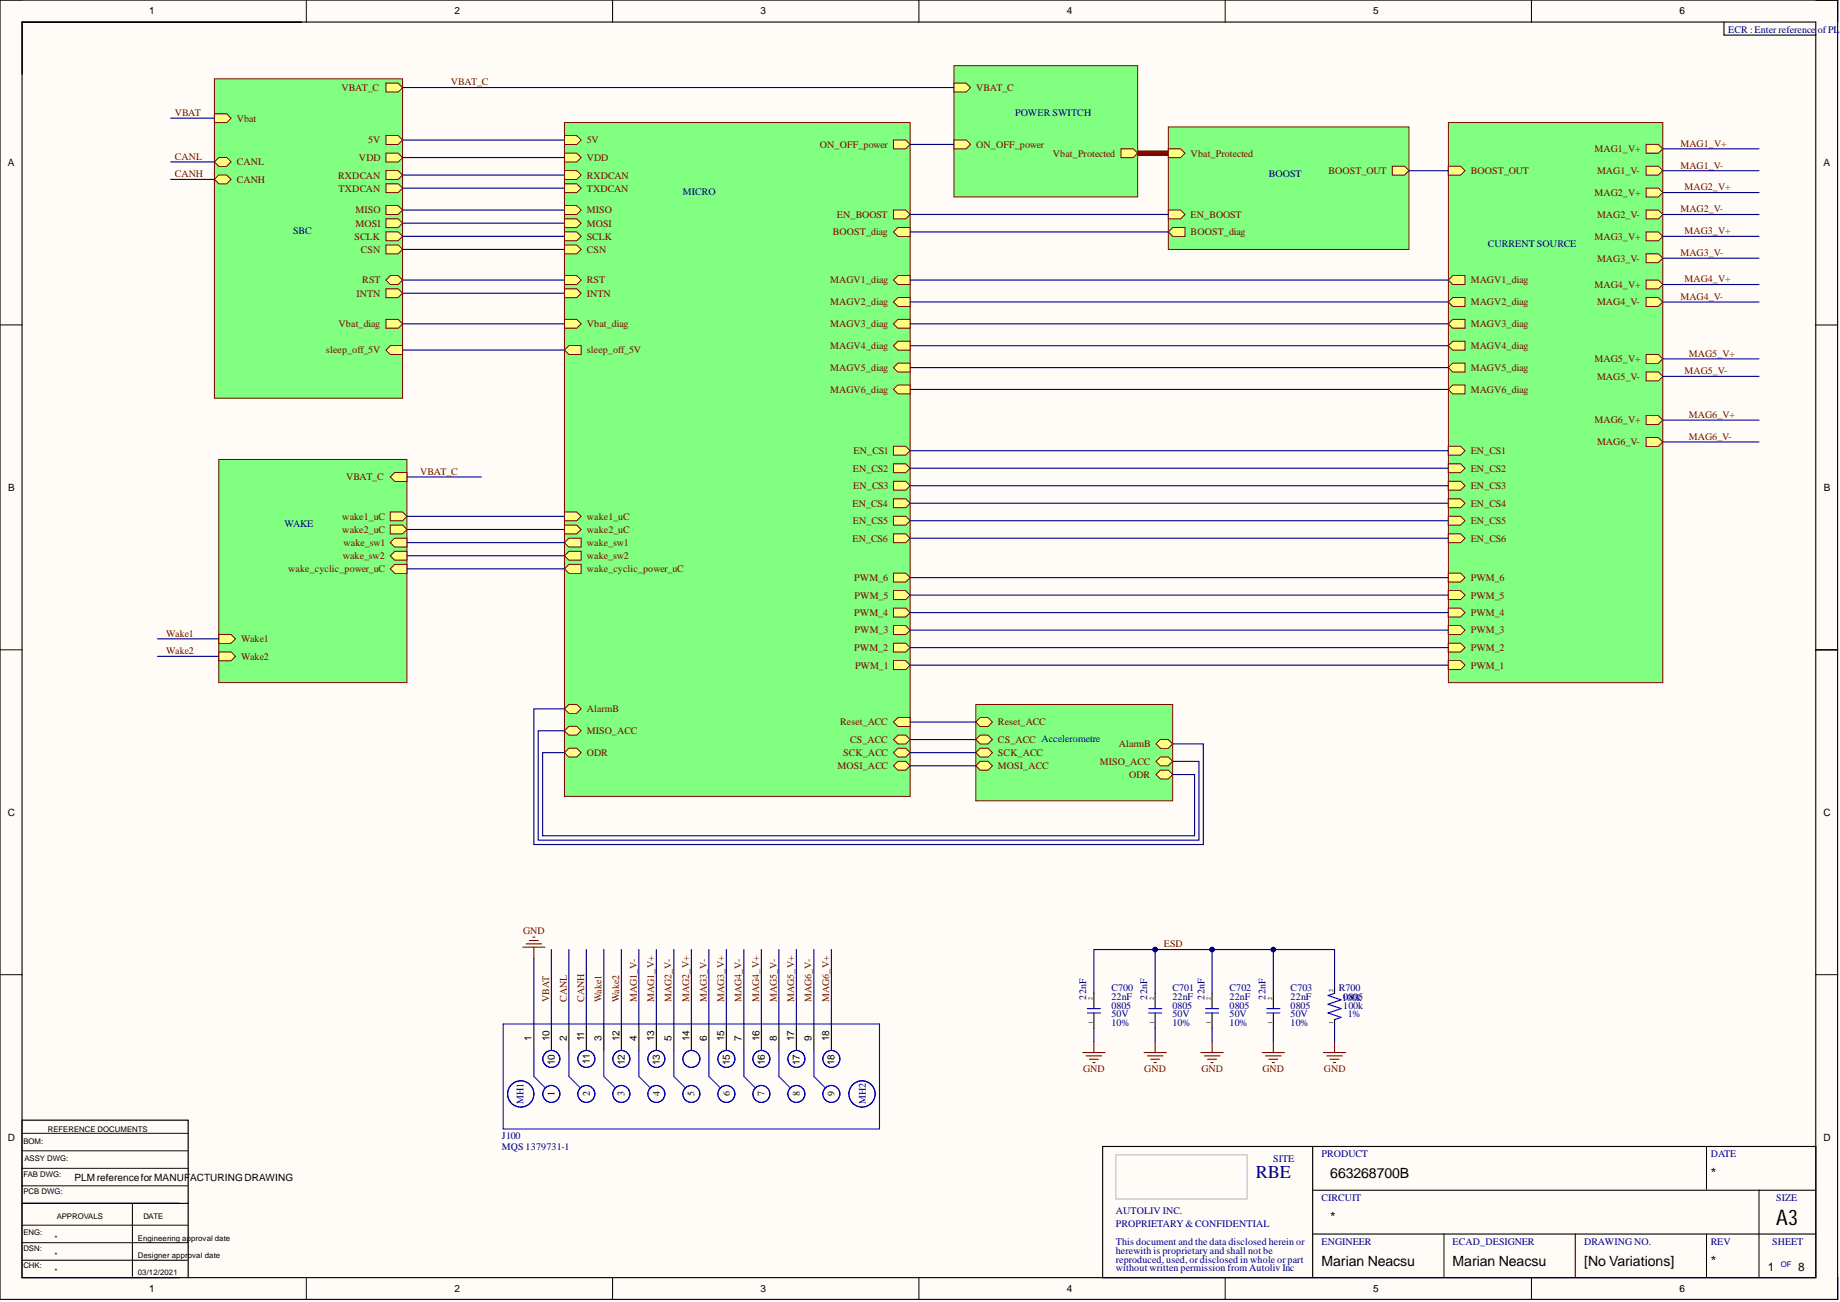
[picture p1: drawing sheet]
<svg xmlns="http://www.w3.org/2000/svg" width="420mm" height="297mm" viewBox="0 0 420 297" stroke-linecap="round" stroke-linejoin="round" font-family="sans-serif">
<defs><g id="words">
<text font-size="4.9" x="405.3" y="279.5">A3</text>
<text font-size="4.1" fill="#000080" x="286.5" y="268.7">RBE</text>
<g font-size="3.2">
<text x="303.5" y="268.9">663268700B</text>
<text x="390.3" y="268.9">*</text>
<text x="303.5" y="278.8">*</text>
<text x="301.5" y="288.8">Marian Neacsu</text>
<text x="331.4" y="288.8">Marian Neacsu</text>
<text x="361.4" y="288.8">[No Variations]</text>
<text x="390.3" y="288.8">*</text>
</g>
<g font-size="2.7">
<text x="403.3" y="289.9">1</text>
<text x="410.3" y="289.9">8</text>
</g>
<g font-size="2.3">
<text x="34.1" y="3.3">1</text>
<text x="103.7" y="3.3">2</text>
<text x="173.5" y="3.3">3</text>
<text x="243.4" y="3.3">4</text>
<text x="313.3" y="3.3">5</text>
<text x="383.2" y="3.3">6</text>
<text x="1.8" y="37.9">A</text>
<text x="416" y="37.9">A</text>
<text x="1.9" y="112">B</text>
<text x="416.1" y="112">B</text>
<text x="1.8" y="186.1">C</text>
<text x="416" y="186.1">C</text>
<text x="121.3" y="237.6" transform="rotate(-90 121.3 237.6)">1</text>
<text x="125.3" y="237.6" transform="rotate(-90 125.3 237.6)">10</text>
<text x="129.3" y="237.6" transform="rotate(-90 129.3 237.6)">2</text>
<text x="133.3" y="237.6" transform="rotate(-90 133.3 237.6)">11</text>
<text x="137.3" y="237.6" transform="rotate(-90 137.3 237.6)">3</text>
<text x="141.3" y="237.6" transform="rotate(-90 141.3 237.6)">12</text>
<text x="145.3" y="237.6" transform="rotate(-90 145.3 237.6)">4</text>
<text x="149.3" y="237.6" transform="rotate(-90 149.3 237.6)">13</text>
<text x="153.2" y="237.6" transform="rotate(-90 153.2 237.6)">5</text>
<text x="157.3" y="237.6" transform="rotate(-90 157.3 237.6)">14</text>
<text x="161.3" y="237.6" transform="rotate(-90 161.3 237.6)">6</text>
<text x="165.2" y="237.6" transform="rotate(-90 165.2 237.6)">15</text>
<text x="169.2" y="237.6" transform="rotate(-90 169.2 237.6)">7</text>
<text x="173.3" y="237.6" transform="rotate(-90 173.3 237.6)">16</text>
<text x="177.2" y="237.6" transform="rotate(-90 177.2 237.6)">8</text>
<text x="181.2" y="237.6" transform="rotate(-90 181.2 237.6)">17</text>
<text x="185.2" y="237.6" transform="rotate(-90 185.2 237.6)">9</text>
<text x="189.2" y="237.6" transform="rotate(-90 189.2 237.6)">18</text>
<text x="126.6" y="243" transform="rotate(-90 126.6 243)">10</text>
<text x="134.6" y="242.7" transform="rotate(-90 134.6 242.7)">11</text>
<text x="142.6" y="243" transform="rotate(-90 142.6 243)">12</text>
<text x="150.5" y="243" transform="rotate(-90 150.5 243)">13</text>
<text x="166.5" y="243" transform="rotate(-90 166.5 243)">15</text>
<text x="174.5" y="243" transform="rotate(-90 174.5 243)">16</text>
<text x="182.5" y="243" transform="rotate(-90 182.5 243)">17</text>
<text x="190.4" y="243" transform="rotate(-90 190.4 243)">18</text>
<text x="126.5" y="250" transform="rotate(-90 126.5 250)">1</text>
<text x="134.6" y="250.1" transform="rotate(-90 134.6 250.1)">2</text>
<text x="142.5" y="250.1" transform="rotate(-90 142.5 250.1)">3</text>
<text x="150.5" y="250.1" transform="rotate(-90 150.5 250.1)">4</text>
<text x="158.5" y="250.1" transform="rotate(-90 158.5 250.1)">5</text>
<text x="166.5" y="250.1" transform="rotate(-90 166.5 250.1)">6</text>
<text x="174.5" y="250.1" transform="rotate(-90 174.5 250.1)">7</text>
<text x="182.5" y="250.1" transform="rotate(-90 182.5 250.1)">8</text>
<text x="190.4" y="250.1" transform="rotate(-90 190.4 250.1)">9</text>
<text x="1.8" y="260.2">D</text>
<text x="416" y="260.2">D</text>
<text x="17" y="269.5">PLMreferencefor MANUF</text>
<text x="43.4" y="269.5">ACTURINGDRAWING</text>
<text x="34.1" y="294.7">1</text>
<text x="103.7" y="294.7">2</text>
<text x="173.5" y="294.7">3</text>
<text x="243.4" y="294.7">4</text>
<text x="313.3" y="294.7">5</text>
<text x="383.2" y="294.7">6</text>
</g>
<g font-size="2.3" fill="#000080">
<text x="394.3" y="7.5">ECR :Enter reference</text>
<text x="414.7" y="7.5">ofPL</text>
<text x="419.7" y="7.5">M</text>
<text x="231.6" y="26.5">POWER SWITCH</text>
<text x="289.5" y="40.5">BOOST</text>
<text x="155.8" y="44.5">MICRO</text>
<text x="66.9" y="53.4">SBC</text>
<text x="339.4" y="56.4">CURRENT SOURCE</text>
<text x="64.9" y="120.3">WAKE</text>
<text x="253.6" y="226.1">C700</text>
<text x="267.5" y="226.1">C701</text>
<text x="280.5" y="226.1">C702</text>
<text x="294.5" y="226.1">C703</text>
<text x="305.5" y="226.1">R700</text>
<text x="247.8" y="228" transform="rotate(-90 247.8 228)">22nF</text>
<text x="253.6" y="228.1">22nF</text>
<text x="253.6" y="230.1">0805</text>
<text x="253.6" y="232.1">50V</text>
<text x="261.8" y="228" transform="rotate(-90 261.8 228)">22nF</text>
<text x="267.5" y="228.1">22nF</text>
<text x="267.5" y="230.1">0805</text>
<text x="267.5" y="232.1">50V</text>
<text x="274.8" y="228" transform="rotate(-90 274.8 228)">22nF</text>
<text x="280.5" y="228.1">22nF</text>
<text x="280.5" y="230.1">0805</text>
<text x="280.5" y="232.1">50V</text>
<text x="288.7" y="228" transform="rotate(-90 288.7 228)">22nF</text>
<text x="294.5" y="228.1">22nF</text>
<text x="294.5" y="230.1">0805</text>
<text x="294.5" y="232.1">50V</text>
<text x="306.2" y="228.4">100800k5</text>
<text x="306.5" y="230.1">100k</text>
<text x="307.5" y="232.1">1%</text>
<text x="253.6" y="234.1">10%</text>
<text x="267.5" y="234.1">10%</text>
<text x="280.5" y="234.1">10%</text>
<text x="294.5" y="234.1">10%</text>
<text x="119.4" y="251.9" transform="rotate(-90 119.4 251.9)">MH1</text>
<text x="197.5" y="251.9" transform="rotate(-90 197.5 251.9)">MH2</text>
<text x="114.5" y="262.4">MQS 1379731-1</text>
<text x="114.5" y="259.9">J100</text>
<text x="290.5" y="265">SITE</text>
<text x="301.5" y="264">PRODUCT</text>
<text x="390.3" y="264">DATE</text>
<text x="301.5" y="274">CIRCUIT</text>
<text x="405.3" y="274">SIZE</text>
<text x="254.6" y="277">AUTOLIV INC.</text>
<text x="254.6" y="280">PROPRIETARY&amp; CONFIDENTIAL</text>
<text x="254.6" y="284">This document and the data disclosed herein or</text>
<text x="254.6" y="286">herewith is proprietary and shall not be</text>
<text x="301.5" y="284">ENGINEER</text>
<text x="331.4" y="284">ECAD_DESIGNER</text>
<text x="361.4" y="284">DRAWINGNO.</text>
<text x="390.3" y="284">REV</text>
<text x="404.3" y="284">SHEET</text>
<text x="254.6" y="288">reproduced, used, or disclosed in whole or part</text>
<text x="254.6" y="290">without written permission from Autoliv Inc</text>
</g>
<g font-size="2.3" fill="#800000">
<text x="77.9" y="20.7">VBAT_C</text>
<text x="102.9" y="19.4">VBAT_C</text>
<text x="222.7" y="20.7">VBAT_C</text>
<text x="39.9" y="26.5">VBAT</text>
<text x="54" y="27.7">Vbat</text>
<text x="84" y="32.7">5V</text>
<text x="133.9" y="32.7">5V</text>
<text x="187" y="33.7">ON_OFF_power</text>
<text x="222.7" y="33.7">ON_OFF_power</text>
<text x="240.2" y="35.8">Vbat_Protected</text>
<text x="271.6" y="35.8">Vbat_Protected</text>
<text x="363.8" y="34.7">MAG1_V+</text>
<text x="383.4" y="33.5">MAG1_V+</text>
<text x="39.9" y="36.4">CANL</text>
<text x="39.9" y="40.5">CANH</text>
<text x="54" y="41.8">CANH</text>
<text x="54" y="37.7">CANL</text>
<text x="77.2" y="40.7">RXDCAN</text>
<text x="81.9" y="36.7">VDD</text>
<text x="133.9" y="36.7">VDD</text>
<text x="133.9" y="40.7">RXDCAN</text>
<text x="303.1" y="39.7">BOOST_OUT</text>
<text x="335.5" y="39.7">BOOST_OUT</text>
<text x="364.4" y="39.7">MAG1_V-</text>
<text x="383.4" y="38.5">MAG1_V-</text>
<text x="77.3" y="43.7">TXDCAN</text>
<text x="133.9" y="43.7">TXDCAN</text>
<text x="363.8" y="44.7">MAG2_V+</text>
<text x="384.3" y="43.4">MAG2_V+</text>
<text x="81.1" y="48.7">MISO</text>
<text x="81.1" y="51.7">MOSI</text>
<text x="133.9" y="48.7">MISO</text>
<text x="133.9" y="51.7">MOSI</text>
<text x="190" y="53.7">BOOST_diag</text>
<text x="190.9" y="49.7">EN_BOOST</text>
<text x="271.6" y="49.7">EN_BOOST</text>
<text x="271.6" y="53.7">BOOST_diag</text>
<text x="364.4" y="49.7">MAG2_V-</text>
<text x="383.4" y="48.4">MAG2_V-</text>
<text x="384.3" y="53.4">MAG3_V+</text>
<text x="80.9" y="54.7">SCLK</text>
<text x="82.3" y="57.6">CSN</text>
<text x="133.9" y="54.7">SCLK</text>
<text x="133.9" y="57.6">CSN</text>
<text x="363.8" y="54.7">MAG3_V+</text>
<text x="364.4" y="59.7">MAG3_V-</text>
<text x="383.4" y="58.4">MAG3_V-</text>
<text x="82.7" y="64.7">RST</text>
<text x="133.9" y="64.7">RST</text>
<text x="189.4" y="64.7">MAGV1_diag</text>
<text x="335.5" y="64.7">MAGV1_diag</text>
<text x="363.8" y="65.7">MAG4_V+</text>
<text x="384.3" y="64.4">MAG4_V+</text>
<text x="81.3" y="67.7">INTN</text>
<text x="133.9" y="67.7">INTN</text>
<text x="189.4" y="69.6">MAGV2_diag</text>
<text x="335.5" y="69.6">MAGV2_diag</text>
<text x="364.4" y="69.6">MAG4_V-</text>
<text x="383.4" y="68.4">MAG4_V-</text>
<text x="77.3" y="74.6">Vbat_diag</text>
<text x="133.9" y="74.6">Vbat_diag</text>
<text x="189.4" y="74.6">MAGV3_diag</text>
<text x="335.5" y="74.6">MAGV3_diag</text>
<text x="74.4" y="80.6">sleep_off_5V</text>
<text x="133.9" y="80.6">sleep_off_5V</text>
<text x="189.4" y="79.6">MAGV4_diag</text>
<text x="335.5" y="79.6">MAGV4_diag</text>
<text x="363.8" y="82.7">MAG5_V+</text>
<text x="385.3" y="81.4">MAG5_V+</text>
<text x="189.4" y="84.6">MAGV5_diag</text>
<text x="189.4" y="89.6">MAGV6_diag</text>
<text x="335.5" y="84.6">MAGV5_diag</text>
<text x="335.5" y="89.6">MAGV6_diag</text>
<text x="364.4" y="86.6">MAG5_V-</text>
<text x="384.3" y="85.4">MAG5_V-</text>
<text x="385.3" y="95.3">MAG6_V+</text>
<text x="363.8" y="96.6">MAG6_V+</text>
<text x="364.4" y="101.6">MAG6_V-</text>
<text x="385.3" y="100.3">MAG6_V-</text>
<text x="194.6" y="107.6">EN_CS2</text>
<text x="194.7" y="103.6">EN_CS1</text>
<text x="335.5" y="103.6">EN_CS1</text>
<text x="335.5" y="107.6">EN_CS2</text>
<text x="78.9" y="109.6">VBAT_C</text>
<text x="95.8" y="108.4">VBAT_C</text>
<text x="194.7" y="111.6">EN_CS3</text>
<text x="335.5" y="111.6">EN_CS3</text>
<text x="78.1" y="118.6">wake1_uC</text>
<text x="133.9" y="118.6">wake1_uC</text>
<text x="194.5" y="115.6">EN_CS4</text>
<text x="194.6" y="119.6">EN_CS5</text>
<text x="335.5" y="115.6">EN_CS4</text>
<text x="335.5" y="119.6">EN_CS5</text>
<text x="78.1" y="121.5">wake2_uC</text>
<text x="78.4" y="124.6">wake_sw1</text>
<text x="133.9" y="121.5">wake2_uC</text>
<text x="133.9" y="124.6">wake_sw1</text>
<text x="194.5" y="123.6">EN_CS6</text>
<text x="335.5" y="123.6">EN_CS6</text>
<text x="65.8" y="130.6">wake_cyclic_power_uC</text>
<text x="78.2" y="127.5">wake_sw2</text>
<text x="133.9" y="127.5">wake_sw2</text>
<text x="133.9" y="130.6">wake_cyclic_power_uC</text>
<text x="194.9" y="132.5">PWM_6</text>
<text x="195" y="136.6">PWM_5</text>
<text x="335.5" y="136.6">PWM_5</text>
<text x="335.5" y="132.5">PWM_6</text>
<text x="194.9" y="140.6">PWM_4</text>
<text x="335.5" y="140.6">PWM_4</text>
<text x="37.9" y="145.3">Wake1</text>
<text x="37.9" y="149.3">Wake2</text>
<text x="55" y="146.6">Wake1</text>
<text x="194.9" y="148.5">PWM_2</text>
<text x="195" y="144.5">PWM_3</text>
<text x="335.5" y="144.5">PWM_3</text>
<text x="335.5" y="148.5">PWM_2</text>
<text x="55" y="150.5">Wake2</text>
<text x="195.1" y="152.6">PWM_1</text>
<text x="335.5" y="152.6">PWM_1</text>
<text x="133.9" y="162.5">AlarmB</text>
<text x="133.9" y="167.5">MISO_ACC</text>
<text x="191.7" y="165.5">Reset_ACC</text>
<text x="227.7" y="165.5">Reset_ACC</text>
<text x="133.9" y="172.5">ODR</text>
<text x="192.4" y="172.5">SCK_ACC</text>
<text x="194" y="169.5">CS_ACC</text>
<text x="227.7" y="169.5">CS_ACC Accelerometre</text>
<text x="227.7" y="172.5">SCK_ACC</text>
<text x="255.3" y="170.5">AlarmB</text>
<text x="191.1" y="175.5">MOSI_ACC</text>
<text x="227.7" y="175.5">MOSI_ACC</text>
<text x="250.9" y="174.4">MISO_ACC</text>
<text x="257.6" y="177.5">ODR</text>
<text x="119.3" y="213.1">GND</text>
<text x="265.6" y="216.1">ESD</text>
<text x="125.3" y="228.6" transform="rotate(-90 125.3 228.6)">VBAT</text>
<text x="129.3" y="228.6" transform="rotate(-90 129.3 228.6)">CANL</text>
<text x="133.3" y="228.6" transform="rotate(-90 133.3 228.6)">CANH</text>
<text x="137.3" y="228.6" transform="rotate(-90 137.3 228.6)">Wake1</text>
<text x="141.2" y="228.6" transform="rotate(-90 141.2 228.6)">Wake2</text>
<text x="145.3" y="228.6" transform="rotate(-90 145.3 228.6)">MAG1_V-</text>
<text x="149.3" y="228.6" transform="rotate(-90 149.3 228.6)">MAG1_V+</text>
<text x="153.2" y="228.6" transform="rotate(-90 153.2 228.6)">MAG2_V-</text>
<text x="157.2" y="228.6" transform="rotate(-90 157.2 228.6)">MAG2_V+</text>
<text x="161.3" y="228.6" transform="rotate(-90 161.3 228.6)">MAG3_V-</text>
<text x="165.2" y="228.6" transform="rotate(-90 165.2 228.6)">MAG3_V+</text>
<text x="169.2" y="228.6" transform="rotate(-90 169.2 228.6)">MAG4_V-</text>
<text x="173.2" y="228.6" transform="rotate(-90 173.2 228.6)">MAG4_V+</text>
<text x="177.2" y="228.6" transform="rotate(-90 177.2 228.6)">MAG5_V-</text>
<text x="181.2" y="228.6" transform="rotate(-90 181.2 228.6)">MAG5_V+</text>
<text x="185.2" y="228.6" transform="rotate(-90 185.2 228.6)">MAG6_V-</text>
<text x="189.2" y="228.6" transform="rotate(-90 189.2 228.6)">MAG6_V+</text>
<text x="247.1" y="244.7">GND</text>
<text x="261.1" y="244.7">GND</text>
<text x="274.1" y="244.7">GND</text>
<text x="288" y="244.7">GND</text>
<text x="302.1" y="244.7">GND</text>
</g>
<g font-size="1.8">
<text x="5.3" y="261">BOM:</text>
<text x="10.9" y="258.2">REFERENCE DOCUMENTS</text>
<text x="5.3" y="268.6">FAB DWG:</text>
<text x="5.6" y="264.8">ASSY DWG:</text>
<text x="5.3" y="272.4">PCB DWG:</text>
<text x="5.3" y="281.7">ENG:</text>
<text x="12.9" y="278.1">APPROVALS</text>
<text x="32.7" y="278.1">DATE</text>
<text x="5.3" y="285.5">DSN:</text>
<text x="12.4" y="283.2">*</text>
<text x="12.4" y="287">*</text>
<text x="31.4" y="283.2">Engineering approval date</text>
<text x="31.4" y="287">Designer approval date</text>
<text x="5.3" y="289.3">CHK:</text>
<text x="12.4" y="290.6">*</text>
<text x="31.4" y="290.8">03/12/2021</text>
</g>
<text font-size="1.8" fill="#000080" x="406.3" y="289.1">OF</text>
<g font-size="1.4">
<text x="304.2" y="226.3" transform="rotate(-90 304.2 226.3)">2</text>
<text x="249.3" y="233.6" transform="rotate(-90 249.3 233.6)">1</text>
<text x="249.3" y="228.1" transform="rotate(-90 249.3 228.1)">2</text>
<text x="263.3" y="233.6" transform="rotate(-90 263.3 233.6)">1</text>
<text x="263.3" y="228.1" transform="rotate(-90 263.3 228.1)">2</text>
<text x="276.2" y="233.6" transform="rotate(-90 276.2 233.6)">1</text>
<text x="276.2" y="228.1" transform="rotate(-90 276.2 228.1)">2</text>
<text x="290.2" y="233.6" transform="rotate(-90 290.2 233.6)">1</text>
<text x="290.2" y="228.1" transform="rotate(-90 290.2 228.1)">2</text>
<text x="304.2" y="233.6" transform="rotate(-90 304.2 233.6)">1</text>
</g>
</g></defs>
<g fill="#fffcf8">
<path d="M0 0h419.3v296.5h-419.3z" fill-rule="evenodd"/>
<path d="M5.1 5.1h409.1v286.3h-409.1z" fill-rule="evenodd"/>
</g>
<g fill="none" stroke="#000" stroke-width=".23">
<path d="M0 0h5.1M69.9 0v5.1M139.8 0v5.1M209.7 0v5.1M279.5 0v5.1M349.4 0v5.1M414.2 0h5.1v5.1M0 74.1h5.1M414.2 74.1h5.1M0 148.3h5.1M414.2 148.3h5.1M0 222.4h5.1"/>
<path d="M414.2 222.4h5.1M5 258.6h37.9M5 279.5h37.9M5 262.6h37.9M5 270.5h37.9M5 266.5h37.9M30.2 274.7v16.5M389.3 261.6v9.7M401.3 271.5v20M5 283.5h37.9M5 287.5h37.9M69.9 291.4v5.1"/>
<path d="M139.8 291.4v5.1M209.7 291.4v5.1M279.5 291.4v5.1M329.4 281.5v10M349.4 291.4v5.1M359.4 281.5v10M389.3 281.5v9.8M419.3 291.4v5.1"/>
</g>
<path d="M259.6 34.9h7" fill="none" stroke="#980000" stroke-width="1.3"/>
<path d="M0 0h419.3v296.4h-419.3zM5 5.1h63.9M393.3 5v3h21M414.3 148.3h5M5 255.6h37.9v18.9h-37.9zM5 274.5h35.9M42.9 274.5v17M251.6 261.6h162.7v29.9h-162.7zM299.5 271.5h114.8M299.5 261.6v29.9M5 291.5h409.3v-286.5h-409.3v286.5h35.9M299.5 281.5h114.8" fill="none" stroke="#000" stroke-width=".25"/>
<path d="M254.6 263.5h29.9v10h-29.9z" fill="none" stroke="#b7b7b7" stroke-width=".23"/>
<path d="M128.8 28h78.9v153.7h-78.9z" fill-rule="evenodd" fill="#80ff80"/>
<path d="M128.8 28h78.9v153.7h-78.9z" fill="none" stroke="#800000" stroke-width=".23"/>
<path d="M203.9 63.9l1-1h2.8v2h-2.8z" fill-rule="evenodd" fill="#ffff80"/>
<path d="M203.9 63.9l1-1h2.8v2h-2.8z" fill="none" stroke="#800000" stroke-width=".23"/>
<path d="M203.9 68.9l1-1h2.8v2h-2.8z" fill-rule="evenodd" fill="#ffff80"/>
<path d="M203.9 68.9l1-1h2.8v2h-2.8z" fill="none" stroke="#800000" stroke-width=".23"/>
<path d="M203.9 73.9l1-1h2.8v2h-2.8z" fill-rule="evenodd" fill="#ffff80"/>
<path d="M203.9 73.9l1-1h2.8v2h-2.8z" fill="none" stroke="#800000" stroke-width=".23"/>
<path d="M203.9 78.9l1-1h2.8v2h-2.8z" fill-rule="evenodd" fill="#ffff80"/>
<path d="M203.9 78.9l1-1h2.8v2h-2.8z" fill="none" stroke="#800000" stroke-width=".23"/>
<path d="M203.9 168.7l1-1h1.7l1.1 1-1.1 1h-1.7z" fill-rule="evenodd" fill="#ffff80"/>
<path d="M203.9 168.7l1-1h1.7l1.1 1-1.1 1h-1.7z" fill="none" stroke="#800000" stroke-width=".23"/>
<path d="M203.9 171.7l1-1h1.7l1.1 1-1.1 1h-1.7z" fill-rule="evenodd" fill="#ffff80"/>
<path d="M203.9 171.7l1-1h1.7l1.1 1-1.1 1h-1.7z" fill="none" stroke="#800000" stroke-width=".23"/>
<path d="M203.9 174.7l1-1h1.7l1.1 1-1.1 1h-1.7z" fill-rule="evenodd" fill="#ffff80"/>
<path d="M203.9 174.7l1-1h1.7l1.1 1-1.1 1h-1.7z" fill="none" stroke="#800000" stroke-width=".23"/>
<path d="M128.8 161.7l1-1h1.8l1 1-1 1h-1.8z" fill-rule="evenodd" fill="#ffff80"/>
<path d="M128.8 161.7l1-1h1.8l1 1-1 1h-1.8z" fill="none" stroke="#800000" stroke-width=".23"/>
<path d="M128.8 166.7l1-1h1.8l1 1-1 1h-1.8z" fill-rule="evenodd" fill="#ffff80"/>
<path d="M128.8 166.7l1-1h1.8l1 1-1 1h-1.8z" fill="none" stroke="#800000" stroke-width=".23"/>
<path d="M128.8 171.7l1-1h1.8l1 1-1 1h-1.8z" fill-rule="evenodd" fill="#ffff80"/>
<path d="M128.8 171.7l1-1h1.8l1 1-1 1h-1.8z" fill="none" stroke="#800000" stroke-width=".23"/>
<path d="M203.9 142.7h2.7l1.1 1.1-1.1 1h-2.7z" fill-rule="evenodd" fill="#ffff80"/>
<path d="M203.9 142.7h2.7l1.1 1.1-1.1 1h-2.7z" fill="none" stroke="#800000" stroke-width=".23"/>
<path d="M203.9 146.7h2.7l1.1 1-1.1 1.1h-2.7z" fill-rule="evenodd" fill="#ffff80"/>
<path d="M203.9 146.7h2.7l1.1 1-1.1 1.1h-2.7z" fill="none" stroke="#800000" stroke-width=".23"/>
<path d="M203.9 150.7h2.7l1.1 1-1.1 1.1h-2.7z" fill-rule="evenodd" fill="#ffff80"/>
<path d="M203.9 150.7h2.7l1.1 1-1.1 1.1h-2.7z" fill="none" stroke="#800000" stroke-width=".23"/>
<path d="M203.9 121.8h2.7l1.1 1-1.1 1h-2.7z" fill-rule="evenodd" fill="#ffff80"/>
<path d="M203.9 121.8h2.7l1.1 1-1.1 1h-2.7z" fill="none" stroke="#800000" stroke-width=".23"/>
<path d="M203.9 83.9l1-1.1h2.8v2.1h-2.8z" fill-rule="evenodd" fill="#ffff80"/>
<path d="M203.9 83.9l1-1.1h2.8v2.1h-2.8z" fill="none" stroke="#800000" stroke-width=".23"/>
<path d="M203.9 88.9l1-1.1h2.8v2.1h-2.8z" fill-rule="evenodd" fill="#ffff80"/>
<path d="M203.9 88.9l1-1.1h2.8v2.1h-2.8z" fill="none" stroke="#800000" stroke-width=".23"/>
<path d="M203.9 47.9h2.7l1.1 1-1.1 1h-2.7z" fill-rule="evenodd" fill="#ffff80"/>
<path d="M203.9 47.9h2.7l1.1 1-1.1 1h-2.7z" fill="none" stroke="#800000" stroke-width=".23"/>
<path d="M203.9 138.7h2.7l1.1 1.1-1.1 1h-2.7z" fill-rule="evenodd" fill="#ffff80"/>
<path d="M203.9 138.7h2.7l1.1 1.1-1.1 1h-2.7z" fill="none" stroke="#800000" stroke-width=".23"/>
<path d="M203.9 134.8h2.7l1.1 1-1.1 1h-2.7z" fill-rule="evenodd" fill="#ffff80"/>
<path d="M203.9 134.8h2.7l1.1 1-1.1 1h-2.7z" fill="none" stroke="#800000" stroke-width=".23"/>
<path d="M203.9 130.8h2.7l1.1 1-1.1 1h-2.7z" fill-rule="evenodd" fill="#ffff80"/>
<path d="M203.9 130.8h2.7l1.1 1-1.1 1h-2.7z" fill="none" stroke="#800000" stroke-width=".23"/>
<path d="M203.9 117.8h2.7l1.1 1-1.1 1h-2.7z" fill-rule="evenodd" fill="#ffff80"/>
<path d="M203.9 117.8h2.7l1.1 1-1.1 1h-2.7z" fill="none" stroke="#800000" stroke-width=".23"/>
<path d="M203.9 113.8h2.7l1.1 1-1.1 1h-2.7z" fill-rule="evenodd" fill="#ffff80"/>
<path d="M203.9 113.8h2.7l1.1 1-1.1 1h-2.7z" fill="none" stroke="#800000" stroke-width=".23"/>
<path d="M203.9 109.8h2.7l1.1 1-1.1 1h-2.7z" fill-rule="evenodd" fill="#ffff80"/>
<path d="M203.9 109.8h2.7l1.1 1-1.1 1h-2.7z" fill="none" stroke="#800000" stroke-width=".23"/>
<path d="M203.9 105.8h2.7l1.1 1-1.1 1h-2.7z" fill-rule="evenodd" fill="#ffff80"/>
<path d="M203.9 105.8h2.7l1.1 1-1.1 1h-2.7z" fill="none" stroke="#800000" stroke-width=".23"/>
<path d="M203.9 101.8h2.7l1.1 1-1.1 1h-2.7z" fill-rule="evenodd" fill="#ffff80"/>
<path d="M203.9 101.8h2.7l1.1 1-1.1 1h-2.7z" fill="none" stroke="#800000" stroke-width=".23"/>
<path d="M203.9 52.9l1-1h2.8v2h-2.8z" fill-rule="evenodd" fill="#ffff80"/>
<path d="M203.9 52.9l1-1h2.8v2h-2.8z" fill="none" stroke="#800000" stroke-width=".23"/>
<path d="M203.9 31.9h2.7l1.1 1.1-1.1 1h-2.7z" fill-rule="evenodd" fill="#ffff80"/>
<path d="M203.9 31.9h2.7l1.1 1.1-1.1 1h-2.7z" fill="none" stroke="#800000" stroke-width=".23"/>
<path d="M128.8 79.9l1-1h2.8v2h-2.8z" fill-rule="evenodd" fill="#ffff80"/>
<path d="M128.8 79.9l1-1h2.8v2h-2.8z" fill="none" stroke="#800000" stroke-width=".23"/>
<path d="M128.8 72.9h2.8l1 1-1 1h-2.8z" fill-rule="evenodd" fill="#ffff80"/>
<path d="M128.8 72.9h2.8l1 1-1 1h-2.8z" fill="none" stroke="#800000" stroke-width=".23"/>
<path d="M128.8 65.9h2.8l1 1-1 1h-2.8z" fill-rule="evenodd" fill="#ffff80"/>
<path d="M128.8 65.9h2.8l1 1-1 1h-2.8z" fill="none" stroke="#800000" stroke-width=".23"/>
<path d="M128.8 116.8h2.8l1 1-1 1h-2.8z" fill-rule="evenodd" fill="#ffff80"/>
<path d="M128.8 116.8h2.8l1 1-1 1h-2.8z" fill="none" stroke="#800000" stroke-width=".23"/>
<path d="M128.8 119.8h2.8l1 1-1 1h-2.8z" fill-rule="evenodd" fill="#ffff80"/>
<path d="M128.8 119.8h2.8l1 1-1 1h-2.8z" fill="none" stroke="#800000" stroke-width=".23"/>
<path d="M128.8 123.8l1-1h2.8v2h-2.8z" fill-rule="evenodd" fill="#ffff80"/>
<path d="M128.8 123.8l1-1h2.8v2h-2.8z" fill="none" stroke="#800000" stroke-width=".23"/>
<path d="M128.8 126.8l1-1h2.8v2h-2.8z" fill-rule="evenodd" fill="#ffff80"/>
<path d="M128.8 126.8l1-1h2.8v2h-2.8z" fill="none" stroke="#800000" stroke-width=".23"/>
<path d="M128.8 129.8l1-1h2.8v2h-2.8z" fill-rule="evenodd" fill="#ffff80"/>
<path d="M128.8 129.8l1-1h2.8v2h-2.8z" fill="none" stroke="#800000" stroke-width=".23"/>
<path d="M128.8 30.9h2.8l1 1-1 1.1h-2.8z" fill-rule="evenodd" fill="#ffff80"/>
<path d="M128.8 30.9h2.8l1 1-1 1.1h-2.8z" fill="none" stroke="#800000" stroke-width=".23"/>
<path d="M128.8 34.9h2.8l1 1-1 1.1h-2.8z" fill-rule="evenodd" fill="#ffff80"/>
<path d="M128.8 34.9h2.8l1 1-1 1.1h-2.8z" fill="none" stroke="#800000" stroke-width=".23"/>
<path d="M128.8 62.9h2.8l1 1-1 1h-2.8z" fill-rule="evenodd" fill="#ffff80"/>
<path d="M128.8 62.9h2.8l1 1-1 1h-2.8z" fill="none" stroke="#800000" stroke-width=".23"/>
<path d="M203.9 164.7l1-1h2.8v2h-2.8z" fill-rule="evenodd" fill="#ffff80"/>
<path d="M203.9 164.7l1-1h2.8v2h-2.8z" fill="none" stroke="#800000" stroke-width=".23"/>
<path d="M128.8 46.9h2.8l1 1-1 1h-2.8z" fill-rule="evenodd" fill="#ffff80"/>
<path d="M128.8 46.9h2.8l1 1-1 1h-2.8z" fill="none" stroke="#800000" stroke-width=".23"/>
<path d="M128.8 49.9h2.8l1 1-1 1h-2.8z" fill-rule="evenodd" fill="#ffff80"/>
<path d="M128.8 49.9h2.8l1 1-1 1h-2.8z" fill="none" stroke="#800000" stroke-width=".23"/>
<path d="M128.8 52.9h2.8l1 1-1 1h-2.8z" fill-rule="evenodd" fill="#ffff80"/>
<path d="M128.8 52.9h2.8l1 1-1 1h-2.8z" fill="none" stroke="#800000" stroke-width=".23"/>
<path d="M128.8 38.9h2.8l1 1-1 1.1h-2.8z" fill-rule="evenodd" fill="#ffff80"/>
<path d="M128.8 38.9h2.8l1 1-1 1.1h-2.8z" fill="none" stroke="#800000" stroke-width=".23"/>
<path d="M128.8 41.9h2.8l1 1-1 1h-2.8z" fill-rule="evenodd" fill="#ffff80"/>
<path d="M128.8 41.9h2.8l1 1-1 1h-2.8z" fill="none" stroke="#800000" stroke-width=".23"/>
<path d="M128.8 55.9h2.8l1 1-1 1h-2.8z" fill-rule="evenodd" fill="#ffff80"/>
<path d="M128.8 55.9h2.8l1 1-1 1h-2.8z" fill="none" stroke="#800000" stroke-width=".23"/>
<path d="M330.5 28h48.9v127.7h-48.9z" fill-rule="evenodd" fill="#80ff80"/>
<path d="M330.5 28h48.9v127.7h-48.9z" fill="none" stroke="#800000" stroke-width=".23"/>
<path d="M375.6 32.9h2.8l1 1.1-1 1h-2.8z" fill-rule="evenodd" fill="#ffff80"/>
<path d="M375.6 32.9h2.8l1 1.1-1 1h-2.8z" fill="none" stroke="#800000" stroke-width=".23"/>
<path d="M375.6 42.9h2.8l1 1-1 1h-2.8z" fill-rule="evenodd" fill="#ffff80"/>
<path d="M375.6 42.9h2.8l1 1-1 1h-2.8z" fill="none" stroke="#800000" stroke-width=".23"/>
<path d="M331.5 62.9h2.7v2h-2.7l-1.1-1z" fill-rule="evenodd" fill="#ffff80"/>
<path d="M331.5 62.9h2.7v2h-2.7l-1.1-1z" fill="none" stroke="#800000" stroke-width=".23"/>
<path d="M375.6 63.9h2.8l1 1-1 1h-2.8z" fill-rule="evenodd" fill="#ffff80"/>
<path d="M375.6 63.9h2.8l1 1-1 1h-2.8z" fill="none" stroke="#800000" stroke-width=".23"/>
<path d="M330.4 73.9l1.1-1h2.7v2h-2.7z" fill-rule="evenodd" fill="#ffff80"/>
<path d="M330.4 73.9l1.1-1h2.7v2h-2.7z" fill="none" stroke="#800000" stroke-width=".23"/>
<path d="M331.5 77.9h2.7v2h-2.7l-1.1-1z" fill-rule="evenodd" fill="#ffff80"/>
<path d="M331.5 77.9h2.7v2h-2.7l-1.1-1z" fill="none" stroke="#800000" stroke-width=".23"/>
<path d="M330.4 68.9l1.1-1h2.7v2h-2.7z" fill-rule="evenodd" fill="#ffff80"/>
<path d="M330.4 68.9l1.1-1h2.7v2h-2.7z" fill="none" stroke="#800000" stroke-width=".23"/>
<path d="M375.6 52.9h2.8l1 1-1 1h-2.8z" fill-rule="evenodd" fill="#ffff80"/>
<path d="M375.6 52.9h2.8l1 1-1 1h-2.8z" fill="none" stroke="#800000" stroke-width=".23"/>
<path d="M330.4 101.8h2.8l1 1-1 1h-2.8z" fill-rule="evenodd" fill="#ffff80"/>
<path d="M330.4 101.8h2.8l1 1-1 1h-2.8z" fill="none" stroke="#800000" stroke-width=".23"/>
<path d="M330.4 105.8h2.8l1 1-1 1h-2.8z" fill-rule="evenodd" fill="#ffff80"/>
<path d="M330.4 105.8h2.8l1 1-1 1h-2.8z" fill="none" stroke="#800000" stroke-width=".23"/>
<path d="M330.4 109.8h2.8l1 1-1 1h-2.8z" fill-rule="evenodd" fill="#ffff80"/>
<path d="M330.4 109.8h2.8l1 1-1 1h-2.8z" fill="none" stroke="#800000" stroke-width=".23"/>
<path d="M330.4 113.8h2.8l1 1-1 1h-2.8z" fill-rule="evenodd" fill="#ffff80"/>
<path d="M330.4 113.8h2.8l1 1-1 1h-2.8z" fill="none" stroke="#800000" stroke-width=".23"/>
<path d="M330.4 142.7h2.8l1 1.1-1 1h-2.8z" fill-rule="evenodd" fill="#ffff80"/>
<path d="M330.4 142.7h2.8l1 1.1-1 1h-2.8z" fill="none" stroke="#800000" stroke-width=".23"/>
<path d="M330.4 146.7h2.8l1 1-1 1.1h-2.8z" fill-rule="evenodd" fill="#ffff80"/>
<path d="M330.4 146.7h2.8l1 1-1 1.1h-2.8z" fill="none" stroke="#800000" stroke-width=".23"/>
<path d="M330.4 150.7h2.8l1 1-1 1.1h-2.8z" fill-rule="evenodd" fill="#ffff80"/>
<path d="M330.4 150.7h2.8l1 1-1 1.1h-2.8z" fill="none" stroke="#800000" stroke-width=".23"/>
<path d="M330.4 138.7h2.8l1 1.1-1 1h-2.8z" fill-rule="evenodd" fill="#ffff80"/>
<path d="M330.4 138.7h2.8l1 1.1-1 1h-2.8z" fill="none" stroke="#800000" stroke-width=".23"/>
<path d="M330.4 117.8h2.8l1 1-1 1h-2.8z" fill-rule="evenodd" fill="#ffff80"/>
<path d="M330.4 117.8h2.8l1 1-1 1h-2.8z" fill="none" stroke="#800000" stroke-width=".23"/>
<path d="M330.4 134.8h2.8l1 1-1 1h-2.8z" fill-rule="evenodd" fill="#ffff80"/>
<path d="M330.4 134.8h2.8l1 1-1 1h-2.8z" fill="none" stroke="#800000" stroke-width=".23"/>
<path d="M375.6 80.9h2.8l1 1-1 1h-2.8z" fill-rule="evenodd" fill="#ffff80"/>
<path d="M375.6 80.9h2.8l1 1-1 1h-2.8z" fill="none" stroke="#800000" stroke-width=".23"/>
<path d="M330.4 121.8h2.8l1 1-1 1h-2.8z" fill-rule="evenodd" fill="#ffff80"/>
<path d="M330.4 121.8h2.8l1 1-1 1h-2.8z" fill="none" stroke="#800000" stroke-width=".23"/>
<path d="M330.4 130.8h2.8l1 1-1 1h-2.8z" fill-rule="evenodd" fill="#ffff80"/>
<path d="M330.4 130.8h2.8l1 1-1 1h-2.8z" fill="none" stroke="#800000" stroke-width=".23"/>
<path d="M375.6 94.8h2.8l1 1-1 1.1h-2.8z" fill-rule="evenodd" fill="#ffff80"/>
<path d="M375.6 94.8h2.8l1 1-1 1.1h-2.8z" fill="none" stroke="#800000" stroke-width=".23"/>
<path d="M331.5 82.8h2.7v2.1h-2.7l-1.1-1z" fill-rule="evenodd" fill="#ffff80"/>
<path d="M331.5 82.8h2.7v2.1h-2.7l-1.1-1z" fill="none" stroke="#800000" stroke-width=".23"/>
<path d="M331.5 87.8h2.7v2.1h-2.7l-1.1-1z" fill-rule="evenodd" fill="#ffff80"/>
<path d="M331.5 87.8h2.7v2.1h-2.7l-1.1-1z" fill="none" stroke="#800000" stroke-width=".23"/>
<path d="M330.4 37.9h2.8l1 1-1 1.1h-2.8z" fill-rule="evenodd" fill="#ffff80"/>
<path d="M330.4 37.9h2.8l1 1-1 1.1h-2.8z" fill="none" stroke="#800000" stroke-width=".23"/>
<path d="M375.6 47.9h2.8l1 1-1 1.1h-2.8z" fill-rule="evenodd" fill="#ffff80"/>
<path d="M375.6 47.9h2.8l1 1-1 1.1h-2.8z" fill="none" stroke="#800000" stroke-width=".23"/>
<path d="M375.6 37.9h2.8l1 1-1 1.1h-2.8z" fill-rule="evenodd" fill="#ffff80"/>
<path d="M375.6 37.9h2.8l1 1-1 1.1h-2.8z" fill="none" stroke="#800000" stroke-width=".23"/>
<path d="M375.6 67.9h2.8l1 1-1 1h-2.8z" fill-rule="evenodd" fill="#ffff80"/>
<path d="M375.6 67.9h2.8l1 1-1 1h-2.8z" fill="none" stroke="#800000" stroke-width=".23"/>
<path d="M375.6 84.9h2.8l1 1-1 1h-2.8z" fill-rule="evenodd" fill="#ffff80"/>
<path d="M375.6 84.9h2.8l1 1-1 1h-2.8z" fill="none" stroke="#800000" stroke-width=".23"/>
<path d="M375.6 99.8h2.8l1 1-1 1h-2.8z" fill-rule="evenodd" fill="#ffff80"/>
<path d="M375.6 99.8h2.8l1 1-1 1h-2.8z" fill="none" stroke="#800000" stroke-width=".23"/>
<path d="M375.6 57.9h2.8l1 1-1 1h-2.8z" fill-rule="evenodd" fill="#ffff80"/>
<path d="M375.6 57.9h2.8l1 1-1 1h-2.8z" fill="none" stroke="#800000" stroke-width=".23"/>
<path d="M266.6 29h54.9v27.9h-54.9z" fill-rule="evenodd" fill="#80ff80"/>
<path d="M266.6 29h54.9v27.9h-54.9z" fill="none" stroke="#800000" stroke-width=".23"/>
<path d="M266.6 33.9h2.7l1.1 1-1.1 1.1h-2.7z" fill-rule="evenodd" fill="#ffff80"/>
<path d="M266.6 33.9h2.7l1.1 1-1.1 1.1h-2.7z" fill="none" stroke="#800000" stroke-width=".23"/>
<path d="M317.7 37.9h2.7l1.1 1-1.1 1.1h-2.7z" fill-rule="evenodd" fill="#ffff80"/>
<path d="M317.7 37.9h2.7l1.1 1-1.1 1.1h-2.7z" fill="none" stroke="#800000" stroke-width=".23"/>
<path d="M266.6 47.9h2.7l1.1 1-1.1 1h-2.7z" fill-rule="evenodd" fill="#ffff80"/>
<path d="M266.6 47.9h2.7l1.1 1-1.1 1h-2.7z" fill="none" stroke="#800000" stroke-width=".23"/>
<path d="M266.6 52.9l1-1h2.8v2h-2.8z" fill-rule="evenodd" fill="#ffff80"/>
<path d="M266.6 52.9l1-1h2.8v2h-2.8z" fill="none" stroke="#800000" stroke-width=".23"/>
<path d="M222.6 160.7h44.9v22h-44.9z" fill-rule="evenodd" fill="#80ff80"/>
<path d="M222.6 160.7h44.9v22h-44.9z" fill="none" stroke="#800000" stroke-width=".23"/>
<path d="M223.6 167.7h1.8l1 1-1 1h-1.8l-1-1z" fill-rule="evenodd" fill="#ffff80"/>
<path d="M223.6 167.7h1.8l1 1-1 1h-1.8l-1-1z" fill="none" stroke="#800000" stroke-width=".23"/>
<path d="M222.6 171.7l1-1h1.8l1 1-1 1h-1.8z" fill-rule="evenodd" fill="#ffff80"/>
<path d="M222.6 171.7l1-1h1.8l1 1-1 1h-1.8z" fill="none" stroke="#800000" stroke-width=".23"/>
<path d="M223.6 173.7h1.8l1 1-1 1h-1.8l-1-1z" fill-rule="evenodd" fill="#ffff80"/>
<path d="M223.6 173.7h1.8l1 1-1 1h-1.8l-1-1z" fill="none" stroke="#800000" stroke-width=".23"/>
<path d="M263.7 169.7l1.1-1h1.7l1 1-1 1h-1.7z" fill-rule="evenodd" fill="#ffff80"/>
<path d="M263.7 169.7l1.1-1h1.7l1 1-1 1h-1.7z" fill="none" stroke="#800000" stroke-width=".23"/>
<path d="M263.7 176.7l1.1-1h1.7l1 1-1 1h-1.7z" fill-rule="evenodd" fill="#ffff80"/>
<path d="M263.7 176.7l1.1-1h1.7l1 1-1 1h-1.7z" fill="none" stroke="#800000" stroke-width=".23"/>
<path d="M263.7 173.7l1.1-1h1.7l1 1-1 1h-1.7z" fill-rule="evenodd" fill="#ffff80"/>
<path d="M263.7 173.7l1.1-1h1.7l1 1-1 1h-1.7z" fill="none" stroke="#800000" stroke-width=".23"/>
<path d="M222.6 164.7l1-1h1.8l1 1-1 1h-1.8z" fill-rule="evenodd" fill="#ffff80"/>
<path d="M222.6 164.7l1-1h1.8l1 1-1 1h-1.8z" fill="none" stroke="#800000" stroke-width=".23"/>
<g fill="none" stroke="#800000" stroke-width=".25">
<path d="M119.3 216.1h5M120 215.3h3.6M120.8 214.6h2M121.6 213.8h.5M121.8 216.1v2.5M249.6 237.6v2.5M263.6 237.6v2.5M276.5 237.6v2.5M290.5 237.6v2.5M304.5 237.6v2.5M247 240.1h5.1M247.8 240.9h3.6"/>
<path d="M248.6 241.7h2M249.3 242.4h.5M261 240.1h5.1M261.8 240.9h3.5M262.5 241.7h2.1M263.3 242.4h.5M274 240.1h5.1M274.8 240.9h3.5M275.5 241.7h2.1M276.3 242.4h.5M288 240.1h5.1M288.7 240.9h3.6"/>
<path d="M289.5 241.7h2M290.3 242.4h.5M301.9 240.1h5.1M302.7 240.9h3.6M303.5 241.7h2M304.2 242.4h.5"/>
</g>
<g fill="none" stroke="#000" stroke-width=".25">
<path d="M121.8 233.6v6M125.8 233.6v6M129.8 233.6v6M133.8 233.6v6M137.8 233.6v6M141.8 233.6v6M145.8 233.6v6M149.7 233.6v6M153.7 233.6v6M157.7 233.6v6M161.7 233.6v6M165.7 233.6v6"/>
<path d="M169.7 233.6v6M173.7 233.6v6M177.7 233.6v6M181.7 233.6v6M185.7 233.6v6M189.7 233.6v6M249.6 226.6v3.5M249.6 231.1v3.5M263.6 226.6v3.5M263.6 231.1v3.5M276.5 226.6v3.5M276.5 231.1v3.5"/>
<path d="M290.5 226.6v3.5M290.5 231.1v3.5M304.5 225.6v1M304.5 232.6v1"/>
</g>
<g fill="none" stroke="#00f" stroke-width=".25">
<path d="M114.8 233.6h85.9v24h-85.9zM121.8 239.6v6l2.5 2.5M129.8 239.6v6l2.5 2.5M137.8 239.6v6l2.5 2.5M145.8 239.6v6l2.5 2.5M153.7 239.6v6l2.5 2.5M161.7 239.6v6l2.5 2.5M169.7 239.6v6l2.5 2.5M177.7 239.6v6l2.5 2.5M185.7 239.6v6l2.5 2.5M248.1 230.1h3M248.1 231.1h3"/>
<path d="M262.1 230.1h3M262.1 231.1h3M275 230.1h3M275 231.1h3M289 230.1h3M289 231.1h3M304.5 226.6l-1.5 .5 3 1-3 1 3 1-3 1 3 1-1.5 .5"/>
<circle cx="118.8" cy="249.6" r="2.99"/>
<circle cx="118.8" cy="249.6" r="3"/>
<circle cx="125.8" cy="241.6" r="1.94"/>
<circle cx="125.8" cy="249.6" r="1.94"/>
<circle cx="133.8" cy="241.6" r="1.94"/>
<circle cx="133.8" cy="249.6" r="1.94"/>
<circle cx="141.8" cy="241.6" r="1.94"/>
<circle cx="141.8" cy="249.6" r="1.94"/>
<circle cx="149.8" cy="241.6" r="1.94"/>
<circle cx="149.8" cy="249.6" r="1.94"/>
<circle cx="157.7" cy="241.6" r="1.94"/>
<circle cx="157.7" cy="249.6" r="1.94"/>
<circle cx="165.7" cy="241.6" r="1.94"/>
<circle cx="165.7" cy="249.6" r="1.94"/>
<circle cx="173.7" cy="249.6" r="1.94"/>
<circle cx="173.7" cy="241.6" r="1.94"/>
<circle cx="181.7" cy="249.6" r="1.94"/>
<circle cx="181.7" cy="241.6" r="1.94"/>
<circle cx="189.7" cy="249.6" r="1.94"/>
<circle cx="189.7" cy="241.6" r="1.94"/>
<circle cx="196.7" cy="249.6" r="2.99"/>
<circle cx="196.7" cy="249.6" r="3"/>
</g>
<path d="M48.9 18h42.9v72.8h-42.9z" fill-rule="evenodd" fill="#80ff80"/>
<path d="M48.9 18h42.9v72.8h-42.9z" fill="none" stroke="#800000" stroke-width=".23"/>
<path d="M88 72.9h2.8l1 1-1 1h-2.8z" fill-rule="evenodd" fill="#ffff80"/>
<path d="M88 72.9h2.8l1 1-1 1h-2.8z" fill="none" stroke="#800000" stroke-width=".23"/>
<path d="M88 46.9h2.8l1 1-1 1h-2.8z" fill-rule="evenodd" fill="#ffff80"/>
<path d="M88 46.9h2.8l1 1-1 1h-2.8z" fill="none" stroke="#800000" stroke-width=".23"/>
<path d="M88 49.9h2.8l1 1-1 1h-2.8z" fill-rule="evenodd" fill="#ffff80"/>
<path d="M88 49.9h2.8l1 1-1 1h-2.8z" fill="none" stroke="#800000" stroke-width=".23"/>
<path d="M88 52.9h2.8l1 1-1 1h-2.8z" fill-rule="evenodd" fill="#ffff80"/>
<path d="M88 52.9h2.8l1 1-1 1h-2.8z" fill="none" stroke="#800000" stroke-width=".23"/>
<path d="M88 38.9h2.8l1 1-1 1.1h-2.8z" fill-rule="evenodd" fill="#ffff80"/>
<path d="M88 38.9h2.8l1 1-1 1.1h-2.8z" fill="none" stroke="#800000" stroke-width=".23"/>
<path d="M88 41.9h2.8l1 1-1 1h-2.8z" fill-rule="evenodd" fill="#ffff80"/>
<path d="M88 41.9h2.8l1 1-1 1h-2.8z" fill="none" stroke="#800000" stroke-width=".23"/>
<path d="M88 55.9h2.8l1 1-1 1h-2.8z" fill-rule="evenodd" fill="#ffff80"/>
<path d="M88 55.9h2.8l1 1-1 1h-2.8z" fill="none" stroke="#800000" stroke-width=".23"/>
<path d="M88 63.9l1.1-1h1.7l1 1-1 1h-1.7z" fill-rule="evenodd" fill="#ffff80"/>
<path d="M88 63.9l1.1-1h1.7l1 1-1 1h-1.7z" fill="none" stroke="#800000" stroke-width=".23"/>
<path d="M88 65.9h2.8l1 1-1 1h-2.8z" fill-rule="evenodd" fill="#ffff80"/>
<path d="M88 65.9h2.8l1 1-1 1h-2.8z" fill="none" stroke="#800000" stroke-width=".23"/>
<path d="M88 19h2.8l1 1-1 1h-2.8z" fill-rule="evenodd" fill="#ffff80"/>
<path d="M88 19h2.8l1 1-1 1h-2.8z" fill="none" stroke="#800000" stroke-width=".23"/>
<path d="M48.9 25.9h2.8l1 1.1-1 1h-2.8z" fill-rule="evenodd" fill="#ffff80"/>
<path d="M48.9 25.9h2.8l1 1.1-1 1h-2.8z" fill="none" stroke="#800000" stroke-width=".23"/>
<path d="M48.9 40.9l1-1h1.8l1 1-1 1h-1.8z" fill-rule="evenodd" fill="#ffff80"/>
<path d="M48.9 40.9l1-1h1.8l1 1-1 1h-1.8z" fill="none" stroke="#800000" stroke-width=".23"/>
<path d="M48.9 36.9l1-1h1.8l1 1-1 1.1h-1.8z" fill-rule="evenodd" fill="#ffff80"/>
<path d="M48.9 36.9l1-1h1.8l1 1-1 1.1h-1.8z" fill="none" stroke="#800000" stroke-width=".23"/>
<path d="M88 30.9h2.8l1 1-1 1.1h-2.8z" fill-rule="evenodd" fill="#ffff80"/>
<path d="M88 30.9h2.8l1 1-1 1.1h-2.8z" fill="none" stroke="#800000" stroke-width=".23"/>
<path d="M88 34.9h2.8l1 1-1 1.1h-2.8z" fill-rule="evenodd" fill="#ffff80"/>
<path d="M88 34.9h2.8l1 1-1 1.1h-2.8z" fill="none" stroke="#800000" stroke-width=".23"/>
<path d="M88 79.9l1.1-1h2.7v2h-2.7z" fill-rule="evenodd" fill="#ffff80"/>
<path d="M88 79.9l1.1-1h2.7v2h-2.7z" fill="none" stroke="#800000" stroke-width=".23"/>
<path d="M49.9 104.8h42.9v50.9h-42.9z" fill-rule="evenodd" fill="#80ff80"/>
<path d="M49.9 104.8h42.9v50.9h-42.9z" fill="none" stroke="#800000" stroke-width=".23"/>
<path d="M89 108.8l1.1-1h2.7v2h-2.7z" fill-rule="evenodd" fill="#ffff80"/>
<path d="M89 108.8l1.1-1h2.7v2h-2.7z" fill="none" stroke="#800000" stroke-width=".23"/>
<path d="M49.9 144.7h2.8l1 1.1-1 1h-2.8z" fill-rule="evenodd" fill="#ffff80"/>
<path d="M49.9 144.7h2.8l1 1.1-1 1h-2.8z" fill="none" stroke="#800000" stroke-width=".23"/>
<path d="M49.9 148.7h2.8l1 1-1 1.1h-2.8z" fill-rule="evenodd" fill="#ffff80"/>
<path d="M49.9 148.7h2.8l1 1-1 1.1h-2.8z" fill="none" stroke="#800000" stroke-width=".23"/>
<path d="M89 123.8l1.1-1h2.7v2h-2.7z" fill-rule="evenodd" fill="#ffff80"/>
<path d="M89 123.8l1.1-1h2.7v2h-2.7z" fill="none" stroke="#800000" stroke-width=".23"/>
<path d="M89 126.8l1.1-1h2.7v2h-2.7z" fill-rule="evenodd" fill="#ffff80"/>
<path d="M89 126.8l1.1-1h2.7v2h-2.7z" fill="none" stroke="#800000" stroke-width=".23"/>
<path d="M89 116.8h2.8l1 1-1 1h-2.8z" fill-rule="evenodd" fill="#ffff80"/>
<path d="M89 116.8h2.8l1 1-1 1h-2.8z" fill="none" stroke="#800000" stroke-width=".23"/>
<path d="M89 119.8h2.8l1 1-1 1h-2.8z" fill-rule="evenodd" fill="#ffff80"/>
<path d="M89 119.8h2.8l1 1-1 1h-2.8z" fill="none" stroke="#800000" stroke-width=".23"/>
<path d="M89 129.8l1.1-1h2.7v2h-2.7z" fill-rule="evenodd" fill="#ffff80"/>
<path d="M89 129.8l1.1-1h2.7v2h-2.7z" fill="none" stroke="#800000" stroke-width=".23"/>
<g fill="none" stroke="#000080" stroke-width=".25">
<path d="M321.5 38.9h8.9M379.4 38.9h21.9M379.4 34h21.9M207.7 48.9h58.9M379.4 48.9h21.9M379.4 43.9h21.9M379.4 53.9h21.9M379.4 58.9h21.9M207.7 68.9h122.7M207.7 78.9h122.7M207.7 73.9h122.7M207.7 63.9h122.7"/>
<path d="M379.4 64.9h21.9M379.4 68.9h21.9M207.7 88.9h122.7M207.7 83.9h122.7M379.4 81.9h21.9M379.4 85.9h21.9M379.4 95.8h21.9M207.7 118.8h122.7M207.7 114.8h122.7M207.7 110.8h122.7M207.7 106.8h122.7M207.7 102.8h122.7"/>
<path d="M379.4 100.8h21.9M207.7 139.8h122.7M207.7 135.8h122.7M207.7 131.8h122.7M207.7 122.8h122.7M207.7 147.7h122.7M207.7 143.8h122.7M207.7 151.7h122.7M128.8 161.7h-7v31h152.7v-23h-7M128.8 166.7h-6v25h150.7v-18h-6M128.8 171.7h-5v19h148.7v-14h-5M207.7 168.7h14.9"/>
<path d="M207.7 171.7h14.9M207.7 174.7h14.9M121.8 218.6v15M125.8 216.6v17M129.8 216.6v17M133.8 216.6v17M137.8 216.6v17M141.8 216.6v17M145.8 216.6v17M149.7 216.6v17M153.7 216.6v17M157.7 216.6v17"/>
<path d="M161.7 216.6v17M165.7 216.6v17M169.7 216.6v17M173.7 216.6v17M177.7 216.6v17M181.7 216.6v17M185.7 216.6v17M189.7 216.6v17M276.5 216.6v10M249.6 234.6v3M263.6 234.6v3M276.5 234.6v3"/>
<path d="M290.5 234.6v3"/>
</g>
<circle cx="276.5" cy="216.6" r=".51" fill="#000080"/>
<circle cx="276.5" cy="216.6" r=".51" fill="none" stroke="#000080" stroke-width=".23"/>
<path d="M263.6 216.6v10" fill="none" stroke="#000080" stroke-width=".25"/>
<circle cx="263.6" cy="216.6" r=".51" fill="#000080"/>
<circle cx="263.6" cy="216.6" r=".51" fill="none" stroke="#000080" stroke-width=".23"/>
<path d="M207.7 164.7h14.9M290.5 216.6h14v9" fill="none" stroke="#000080" stroke-width=".25"/>
<circle cx="290.5" cy="216.6" r=".51" fill="#000080"/>
<circle cx="290.5" cy="216.6" r=".51" fill="none" stroke="#000080" stroke-width=".23"/>
<path d="M38.9 27h10M38.9 36.9h10M38.9 40.9h10M35.9 145.8h14M35.9 149.7h14M249.6 226.6v-10h40.9v10M304.5 233.6v4" fill="none" stroke="#000080" stroke-width=".25"/>
<circle cx="263.6" cy="216.6" r=".51" fill="#000080"/>
<circle cx="263.6" cy="216.6" r=".51" fill="none" stroke="#000080" stroke-width=".23"/>
<circle cx="276.5" cy="216.6" r=".51" fill="#000080"/>
<circle cx="276.5" cy="216.6" r=".51" fill="none" stroke="#000080" stroke-width=".23"/>
<circle cx="290.5" cy="216.6" r=".51" fill="#000080"/>
<circle cx="290.5" cy="216.6" r=".51" fill="none" stroke="#000080" stroke-width=".23"/>
<g fill="none" stroke="#000080" stroke-width=".25">
<path d="M91.8 31.9h37M91.8 35.9h37M91.8 39.9h37M91.8 42.9h37M91.8 47.9h37M91.8 50.9h37M91.8 53.9h37M91.8 56.9h37M207.7 52.9h58.9M91.8 63.9h37M91.8 66.9h37M91.8 73.9h37"/>
<path d="M92.8 117.8h36M92.8 120.8h36M92.8 123.8h36M92.8 126.8h36M92.8 129.8h36"/>
</g>
<path d="M217.6 15h42v29.9h-42z" fill-rule="evenodd" fill="#80ff80"/>
<path d="M217.6 15h42v29.9h-42z" fill="none" stroke="#800000" stroke-width=".23"/>
<path d="M255.8 33.9h2.7l1.1 1-1.1 1.1h-2.7z" fill-rule="evenodd" fill="#ffff80"/>
<path d="M255.8 33.9h2.7l1.1 1-1.1 1.1h-2.7z" fill="none" stroke="#800000" stroke-width=".23"/>
<path d="M217.6 19h2.8l1 1-1 1h-2.8z" fill-rule="evenodd" fill="#ffff80"/>
<path d="M217.6 19h2.8l1 1-1 1h-2.8z" fill="none" stroke="#800000" stroke-width=".23"/>
<path d="M217.6 31.9h2.8l1 1.1-1 1h-2.8z" fill-rule="evenodd" fill="#ffff80"/>
<path d="M217.6 31.9h2.8l1 1.1-1 1h-2.8z" fill="none" stroke="#800000" stroke-width=".23"/>
<path d="M91.9 20h125.7M207.7 33h9.9M259.6 34.9h7M91.8 79.9h37M92.8 108.8h17" fill="none" stroke="#000080" stroke-width=".25"/>
<use href="#words"/>
</svg>
